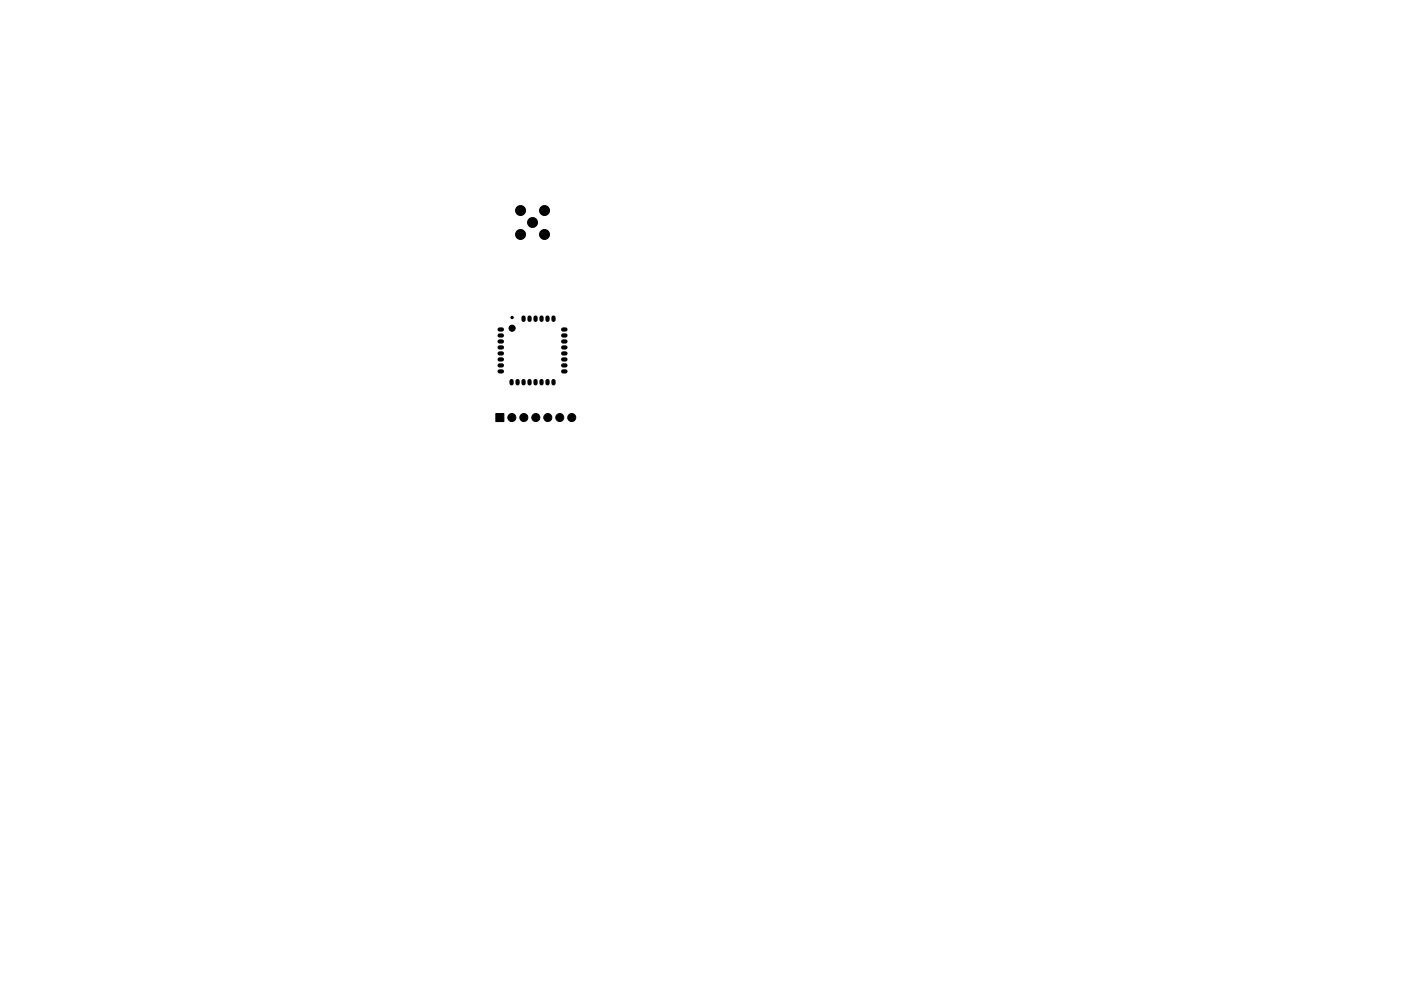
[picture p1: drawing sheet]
<svg xmlns="http://www.w3.org/2000/svg" width="297mm" height="210mm" viewBox="0 0 297 210" stroke-linecap="round" stroke-linejoin="round" font-family="sans-serif">
<g fill="#000" stroke="#000" stroke-width=".21">
<path d="M105.1 87.7h1.7v1.7h-1.7z"/>
<circle cx="110.4" cy="44.7" r="1.05"/>
<circle cx="110.4" cy="49.7" r="1.05"/>
<circle cx="112.9" cy="47.2" r="1.05"/>
<circle cx="115.4" cy="44.7" r="1.05"/>
<circle cx="115.4" cy="49.7" r="1.05"/>
<circle cx="108.6" cy="67.4" r=".25"/>
<circle cx="108.6" cy="69.6" r=".65"/>
<circle cx="108.5" cy="88.6" r=".85"/>
<circle cx="111.1" cy="88.6" r=".85"/>
<circle cx="113.6" cy="88.6" r=".85"/>
<circle cx="116.1" cy="88.6" r=".85"/>
<circle cx="118.7" cy="88.6" r=".85"/>
<circle cx="121.2" cy="88.6" r=".85"/>
</g>
<g fill="none" stroke="#000" stroke-width=".9">
<path d="M105.9 78.8h.5M105.9 69.9h.5M105.9 71.2h.5M105.9 72.4h.5M105.9 73.7h.5M105.9 75h.5M105.9 76.3h.5M105.9 77.5h.5M111 67.4v.5M112.3 67.4v.5M113.5 67.4v.5M114.8 67.4v.5"/>
<path d="M116.1 67.4v.5M117.4 67.4v.5M119.4 78.8h.5M119.4 69.9h.5M119.4 71.2h.5M119.4 72.4h.5M119.4 73.7h.5M119.4 75h.5M119.4 76.3h.5M119.4 77.5h.5M108.5 80.8v.5M109.7 80.8v.5"/>
<path d="M111 80.8v.5M112.3 80.8v.5M113.5 80.8v.5M114.8 80.8v.5M116.1 80.8v.5M117.4 80.8v.5"/>
</g>
</svg>
